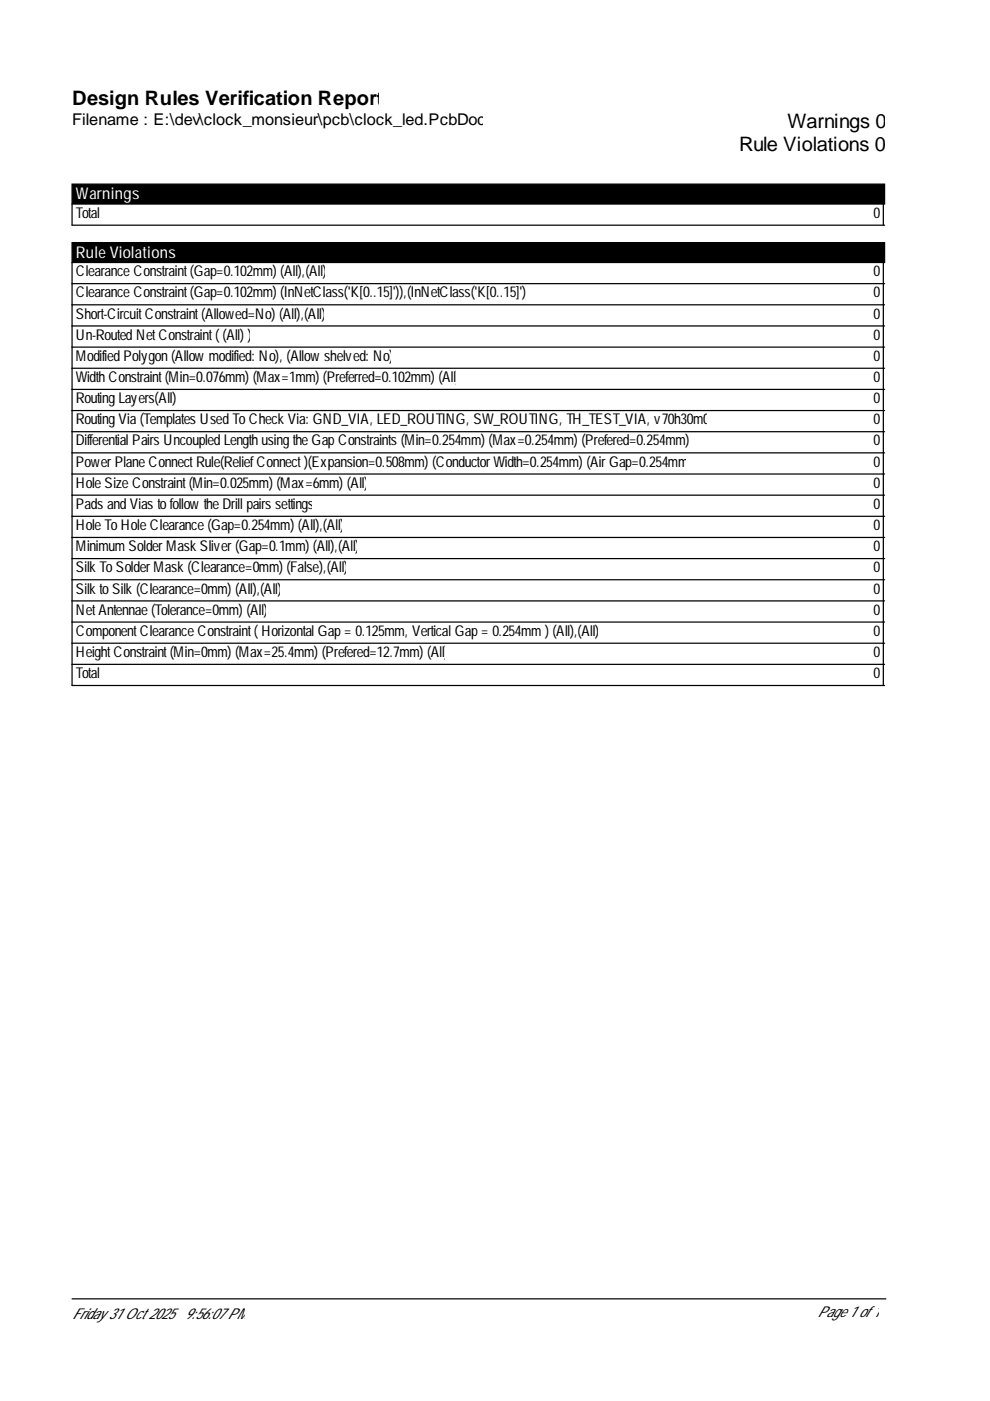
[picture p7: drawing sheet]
<svg xmlns="http://www.w3.org/2000/svg" width="210mm" height="297mm" viewBox="0 0 210 297" stroke-linecap="round" stroke-linejoin="round" font-family="sans-serif">
<defs><g id="words">
<g font-size="4.2">
<text x="15.3" y="22.3">Design Rules Verification Report</text>
<text x="167" y="27">Warnings 0</text>
<text x="156.7" y="32">Rule Violations 0</text>
</g>
<text font-size="3.4" x="15.3" y="26.6">Filename : E:\dev\clock_monsieur\pcb\clock_led.PcbDoc</text>
<g font-size="3.4" fill="#fff">
<text x="16.1" y="42.2">Warnings</text>
<text x="16.1" y="54.6">Rule Violations</text>
</g>
<g font-size="3.2">
<text x="16.1" y="46.2">Total</text>
<text x="185.2" y="46.2">0</text>
<text x="16.1" y="58.6">ClearanceConstraint(Gap=0.102mm) (All),(All)</text>
<text x="185.2" y="58.6">0</text>
<text x="16.1" y="63.1">ClearanceConstraint(Gap=0.102mm) (InNetClass('K[0..15]')),(InNetClass('K[0..15]'))</text>
<text x="185.2" y="63.1">0</text>
<text x="16.1" y="67.5">Short-CircuitConstraint(Allowed=No) (All),(All)</text>
<text x="185.2" y="67.5">0</text>
<text x="16.1" y="72">Un-RoutedNetConstraint((All) )</text>
<text x="16.1" y="76.5">ModifiedPolygon(Allowmodified: No), (Allowshelved: No)</text>
<text x="185.2" y="72">0</text>
<text x="185.2" y="76.5">0</text>
<text x="16.1" y="81">WidthConstraint(Min=0.076mm) (Max=1mm) (Preferred=0.102mm) (All)</text>
<text x="185.2" y="81">0</text>
<text x="16.1" y="85.5">RoutingLayers(All)</text>
<text x="16.1" y="90">RoutingVia(TemplatesUsedToCheckVia: GND_VIA, LED_ROUTING, SW_ROUTING, TH_TEST_VIA, v70h30m0)</text>
<text x="185.2" y="85.5">0</text>
<text x="185.2" y="90">0</text>
<text x="16.1" y="94.4">Differential PairsUncoupledLengthusingtheGapConstraints(Min=0.254mm) (Max=0.254mm) (Prefered=0.254mm)</text>
<text x="185.2" y="94.4">0</text>
<text x="16.1" y="98.9">PowerPlaneConnectRule(ReliefConnect)(Expansion=0.508mm) (ConductorWidth=0.254mm) (AirGap=0.254mm)</text>
<text x="185.2" y="98.9">0</text>
<text x="16.1" y="103.4">HoleSizeConstraint(Min=0.025mm) (Max=6mm) (All)</text>
<text x="16.1" y="107.9">PadsandViastofollowtheDrill pairssettings</text>
<text x="185.2" y="103.4">0</text>
<text x="185.2" y="107.9">0</text>
<text x="16.1" y="112.4">HoleToHoleClearance(Gap=0.254mm) (All),(All)</text>
<text x="185.2" y="112.4">0</text>
<text x="16.1" y="116.9">MinimumSolderMaskSliver(Gap=0.1mm) (All),(All)</text>
<text x="185.2" y="116.9">0</text>
<text x="16.1" y="121.4">SilkToSolderMask(Clearance=0mm) (False),(All)</text>
<text x="16.1" y="125.8">SilktoSilk(Clearance=0mm) (All),(All)</text>
<text x="185.2" y="121.4">0</text>
<text x="185.2" y="125.8">0</text>
<text x="16.1" y="130.3">NetAntennae(Tolerance=0mm) (All)</text>
<text x="185.2" y="130.3">0</text>
<text x="16.1" y="134.8">ComponentClearanceConstraint(Horizontal Gap= 0.125mm, Vertical Gap= 0.254mm) (All),(All)</text>
<text x="185.2" y="134.8">0</text>
<text x="16.1" y="139.3">HeightConstraint(Min=0mm) (Max=25.4mm) (Prefered=12.7mm) (All)</text>
<text x="16.1" y="143.8">Total</text>
<text x="185.2" y="139.3">0</text>
<text x="185.2" y="143.8">0</text>
<text x="15.3" y="279.6">Friday31 Oct2025</text>
<text x="39.2" y="279.6">9:56:07PM</text>
<text x="173.3" y="279.3">Page1 of1</text>
</g>
</g></defs>
<path d="M15.3 39h172.2v4.3h-172.2zM15.3 51.4h172.2v4.3h-172.2z" fill="#000" stroke="#000" stroke-width=".26"/>
<g fill="none" stroke="#000" stroke-width=".26">
<path d="M15.3 43.3v4.4h172.2M15.3 55.7v89.6h172.2M187.3 43.3v4.4M187.3 55.7v89.6M15.3 60.1h172.2M15.3 64.6h172.2M15.3 69.1h172.2M15.3 73.6h172.2M15.3 78.1h172.2M15.3 82.6h172.2M15.3 87h172.2M15.3 91.5h172.2"/>
<path d="M15.3 96h172.2M15.3 100.5h172.2M15.3 105h172.2M15.3 109.5h172.2M15.3 114h172.2M15.3 118.4h172.2M15.3 122.9h172.2M15.3 127.4h172.2M15.3 131.9h172.2M15.3 136.4h172.2M15.3 140.9h172.2M15.3 275.4h172.5"/>
</g>
<use href="#words"/>
</svg>
